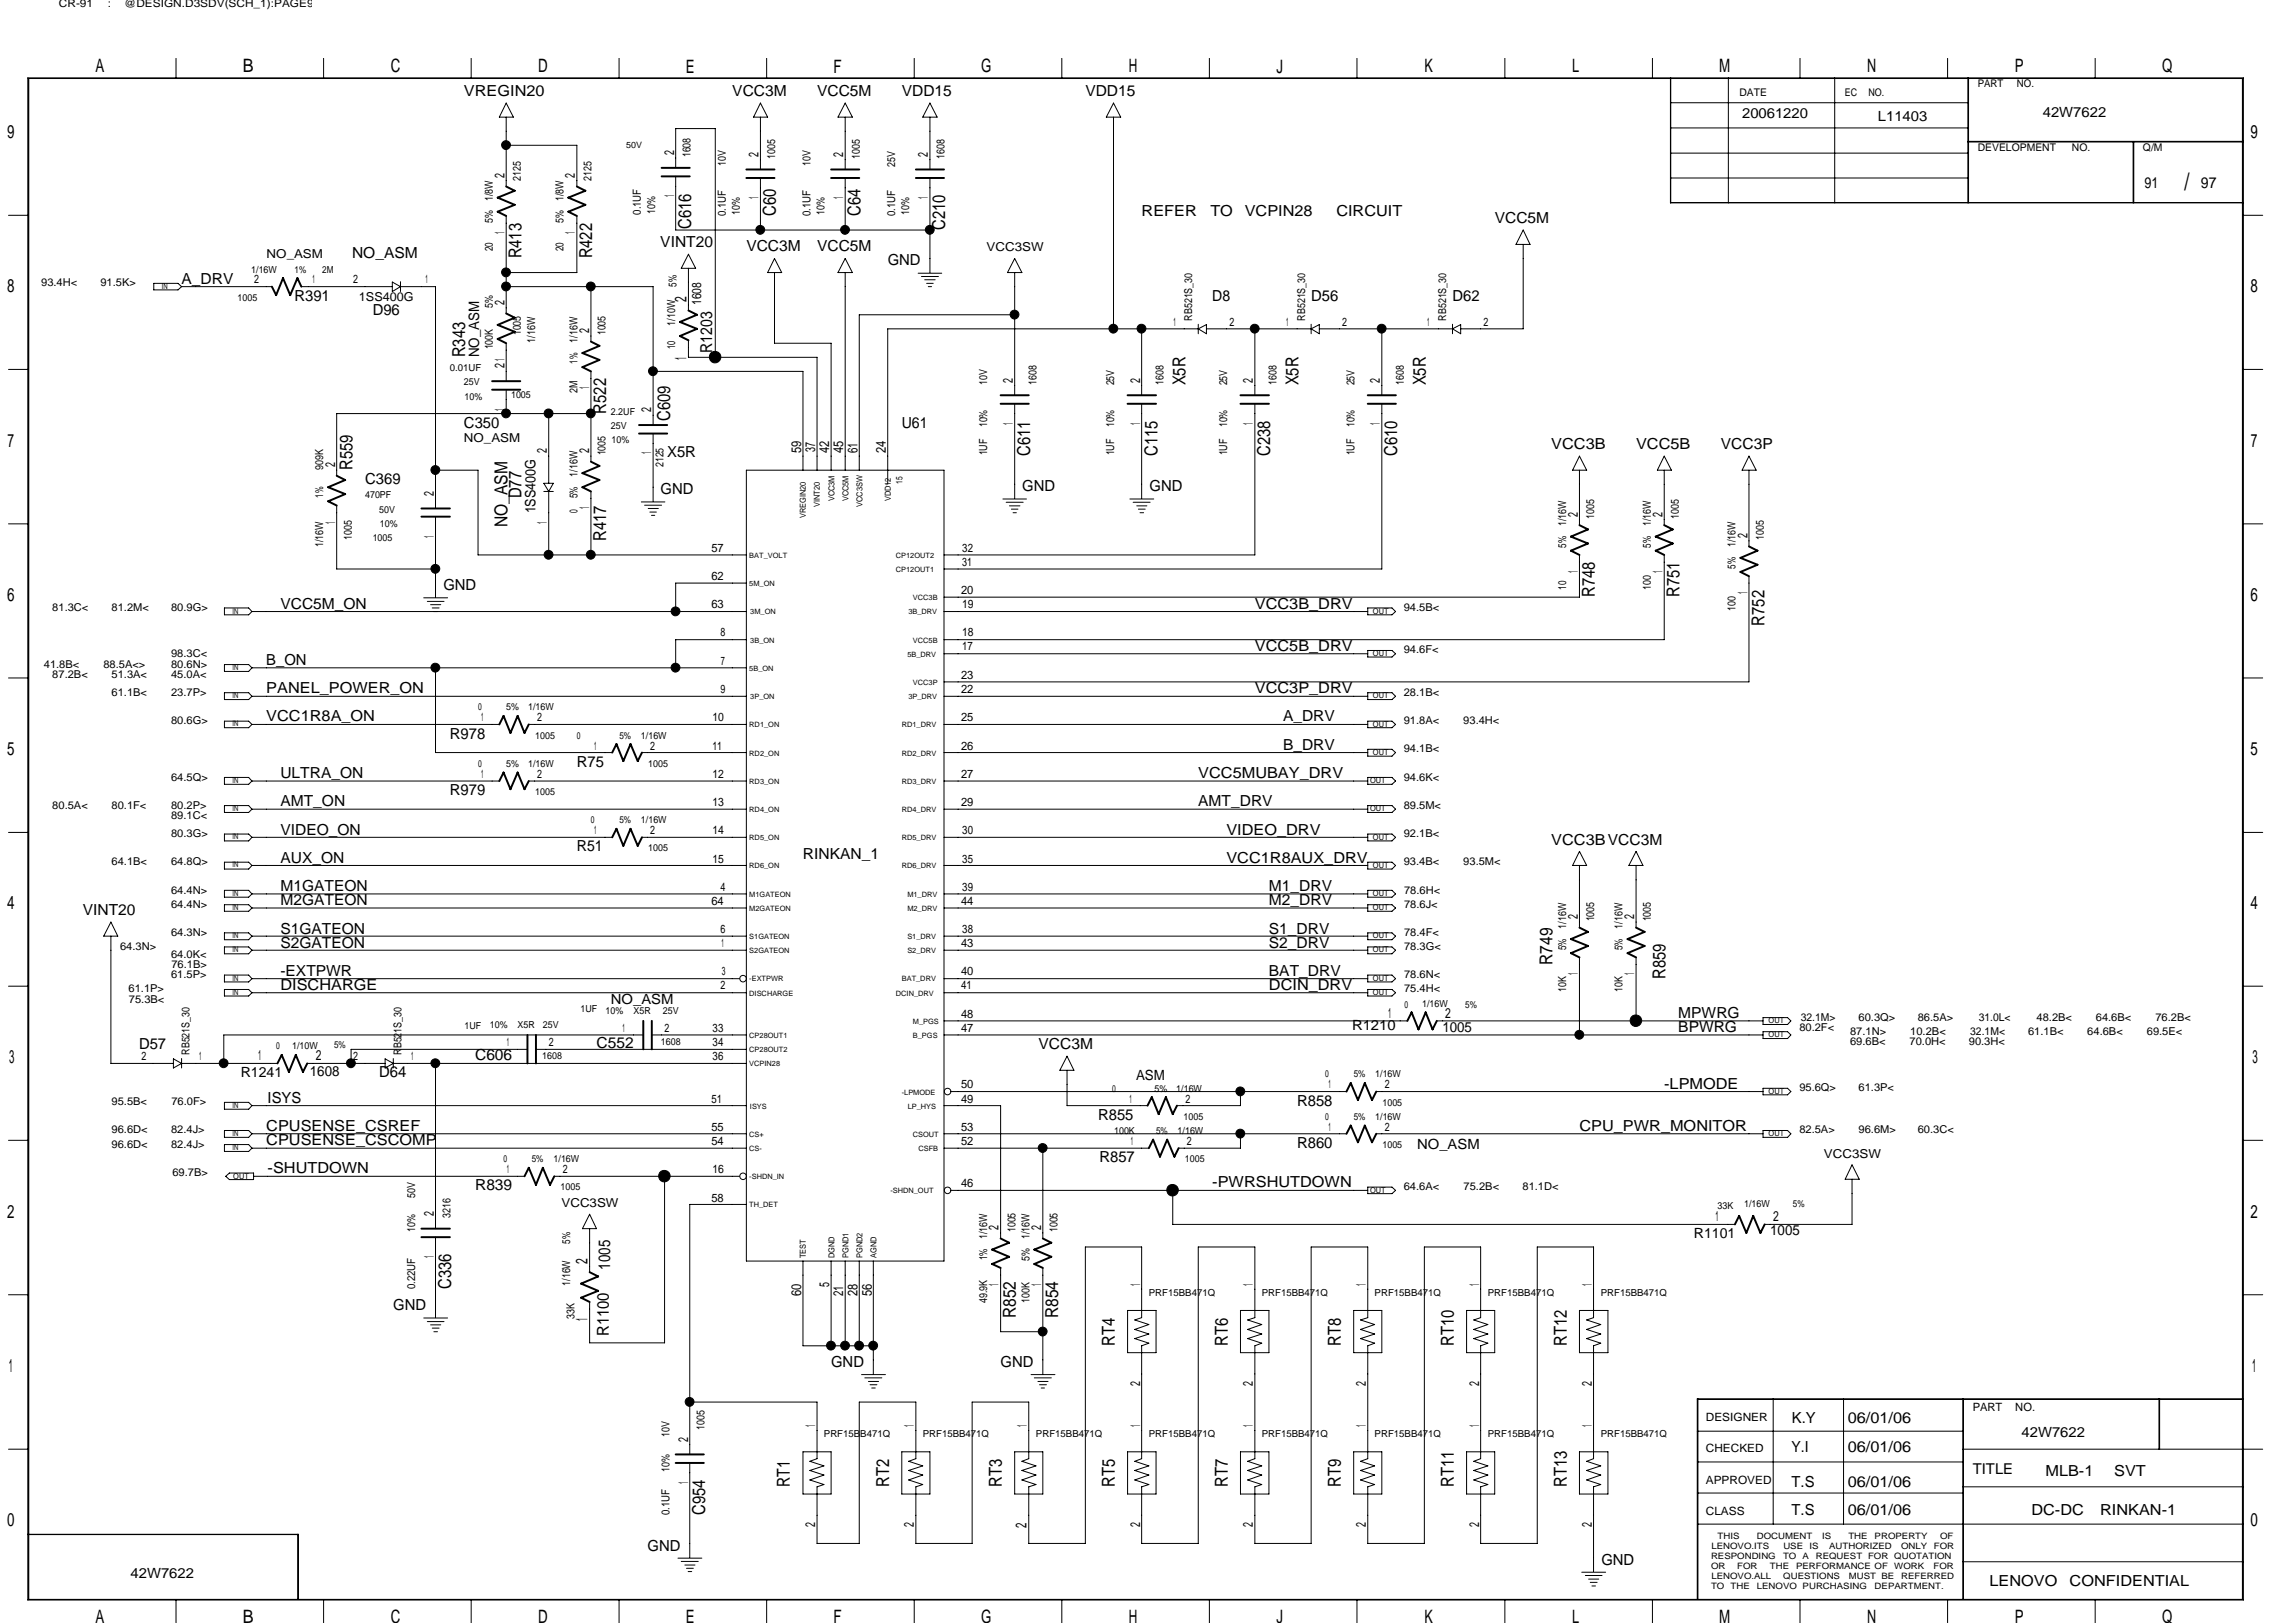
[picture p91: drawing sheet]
<svg xmlns="http://www.w3.org/2000/svg" width="297mm" height="210mm" viewBox="0 0 297 210" stroke-linecap="round" stroke-linejoin="round" font-family="sans-serif">
<defs><g id="words">
<text font-size="3.1" x="282.6" y="24.6">/</text>
<g font-size="2.4">
<text x="12.4" y="9.4">A</text>
<text x="31.4" y="9.4">B</text>
<text x="50.5" y="9.4">C</text>
<text x="69.6" y="9.4">D</text>
<text x="88.7" y="9.4">E</text>
<text x="107.8" y="9.4">F</text>
<text x="127" y="9.4">G</text>
<text x="146" y="9.4">H</text>
<text x="165.1" y="9.4">J</text>
<text x="184.3" y="9.4">K</text>
<text x="203.4" y="9.4">L</text>
<text x="222.4" y="9.4">M</text>
<text x="241.6" y="9.4">N</text>
<text x="260.6" y="9.4">P</text>
<text x="279.7" y="9.4">Q</text>
<text x=".9" y="17.9">9</text>
<text x="291.2" y="17.9">9</text>
<text x=".9" y="37.8">8</text>
<text x="291.2" y="37.8">8</text>
<text x="1" y="57.8">7</text>
<text x="291.2" y="57.8">7</text>
<text x=".9" y="77.8">6</text>
<text x="291.2" y="77.8">6</text>
<text x=".9" y="97.7">5</text>
<text x="291.2" y="97.7">5</text>
<text x=".9" y="117.6">4</text>
<text x="291.2" y="117.6">4</text>
<text x="1.2" y="137.6">3</text>
<text x="291.4" y="137.6">3</text>
<text x=".9" y="157.5">2</text>
<text x="291.2" y="157.5">2</text>
<text x="1.1" y="177.5">1</text>
<text x="291.4" y="177.5">1</text>
<text x=".9" y="197.4">0</text>
<text x="291.2" y="197.4">0</text>
<text x="12.4" y="210">A</text>
<text x="31.4" y="210">B</text>
<text x="50.5" y="210">C</text>
<text x="69.6" y="210">D</text>
<text x="127" y="210">G</text>
<text x="146" y="210">H</text>
<text x="184.3" y="210">K</text>
<text x="203.4" y="210">L</text>
<text x="222.4" y="210">M</text>
<text x="241.6" y="210">N</text>
<text x="260.6" y="210">P</text>
<text x="279.7" y="210">Q</text>
<text x="88.7" y="210">E</text>
<text x="107.8" y="210">F</text>
<text x="165.1" y="210">J</text>
</g>
<g font-size="2.3">
<text x="89.4" y="29.6" transform="rotate(-90 89.4 29.6)">C616</text>
<text x="100.4" y="27.9" transform="rotate(-90 100.4 27.9)">C60</text>
<text x="111.3" y="27.9" transform="rotate(-90 111.3 27.9)">C64</text>
<text x="122.3" y="29.8" transform="rotate(-90 122.3 29.8)">C210</text>
<text x="67.5" y="33.4" transform="rotate(-90 67.5 33.4)">R413</text>
<text x="76.6" y="33.4" transform="rotate(-90 76.6 33.4)">R422</text>
<text x="60.2" y="46.2" transform="rotate(-90 60.2 46.2)">R343</text>
<text x="78.4" y="53.5" transform="rotate(-90 78.4 53.5)">R522</text>
<text x="153.4" y="49.9" transform="rotate(-90 153.4 49.9)">X5R</text>
<text x="168" y="49.9" transform="rotate(-90 168 49.9)">X5R</text>
<text x="184.4" y="49.9" transform="rotate(-90 184.4 49.9)">X5R</text>
<text x="86.7" y="54.4" transform="rotate(-90 86.7 54.4)">C609</text>
<text x="133.3" y="59" transform="rotate(-90 133.3 59)">C611</text>
<text x="149.7" y="59" transform="rotate(-90 149.7 59)">C115</text>
<text x="164.3" y="59" transform="rotate(-90 164.3 59)">C238</text>
<text x="180.8" y="59" transform="rotate(-90 180.8 59)">C610</text>
<text x="45.6" y="60.8" transform="rotate(-90 45.6 60.8)">R559</text>
<text x="67.5" y="64.5" transform="rotate(-90 67.5 64.5)">D77</text>
<text x="65.7" y="68.2" transform="rotate(-90 65.7 68.2)">NO_ASM</text>
<text x="78.4" y="70" transform="rotate(-90 78.4 70)">R417</text>
<text x="206.3" y="77.3" transform="rotate(-90 206.3 77.3)">R748</text>
<text x="217.3" y="77.3" transform="rotate(-90 217.3 77.3)">R751</text>
<text x="228.3" y="80.9" transform="rotate(-90 228.3 80.9)">R752</text>
<text x="200.9" y="124.8" transform="rotate(-90 200.9 124.8)">R749</text>
<text x="215.5" y="126.6" transform="rotate(-90 215.5 126.6)">R859</text>
<text x="58.4" y="166.8" transform="rotate(-90 58.4 166.8)">C336</text>
<text x="131.4" y="170.5" transform="rotate(-90 131.4 170.5)">R852</text>
<text x="136.9" y="170.5" transform="rotate(-90 136.9 170.5)">R854</text>
<text x="144.2" y="174.1" transform="rotate(-90 144.2 174.1)">RT4</text>
<text x="158.8" y="174.1" transform="rotate(-90 158.8 174.1)">RT6</text>
<text x="173.5" y="174.1" transform="rotate(-90 173.5 174.1)">RT8</text>
<text x="188.1" y="174.1" transform="rotate(-90 188.1 174.1)">RT10</text>
<text x="202.7" y="174.1" transform="rotate(-90 202.7 174.1)">RT12</text>
<text x="91.2" y="196" transform="rotate(-90 91.2 196)">C954</text>
<text x="102.2" y="192.4" transform="rotate(-90 102.2 192.4)">RT1</text>
<text x="115" y="192.4" transform="rotate(-90 115 192.4)">RT2</text>
<text x="129.6" y="192.4" transform="rotate(-90 129.6 192.4)">RT3</text>
<text x="144.2" y="192.4" transform="rotate(-90 144.2 192.4)">RT5</text>
<text x="158.8" y="192.4" transform="rotate(-90 158.8 192.4)">RT7</text>
<text x="173.5" y="192.4" transform="rotate(-90 173.5 192.4)">RT9</text>
<text x="188.1" y="192.4" transform="rotate(-90 188.1 192.4)">RT11</text>
<text x="202.7" y="192.4" transform="rotate(-90 202.7 192.4)">RT13</text>
</g>
<g font-size="2.1">
<text x="88.8" y="39.1" transform="rotate(-90 88.8 39.1)">2</text>
<text x="88.8" y="46.5" transform="rotate(-90 88.8 46.5)">1</text>
<text x="92.1" y="45.7" transform="rotate(-90 92.1 45.7)">R1203</text>
<text x="76" y="163.5" transform="rotate(-90 76 163.5)">2</text>
<text x="78.9" y="164.3" transform="rotate(-90 78.9 164.3)">1005</text>
<text x="76" y="170.9" transform="rotate(-90 76 170.9)">1</text>
<text x="78.8" y="172.8" transform="rotate(-90 78.8 172.8)">R1100</text>
</g>
<g font-size="2">
<text x="60" y="12.4">VREGIN20</text>
<text x="94.7" y="12.4">VCC3M</text>
<text x="105.7" y="12.4">VCC5M</text>
<text x="116.7" y="12.4">VDD15</text>
<text x="140.4" y="12.4">VDD15</text>
<text x="147.7" y="27.9">REFER</text>
<text x="156.6" y="27.9">TO</text>
<text x="161" y="27.9">VCPIN28</text>
<text x="172.9" y="27.9">CIRCUIT</text>
<text x="193.4" y="28.9">VCC5M</text>
<text x="277.4" y="24.3">91</text>
<text x="284.7" y="24.3">97</text>
<text x="45.5" y="33.4">NO_ASM</text>
<text x="85.4" y="32">VINT20</text>
<text x="96.6" y="32.5">VCC3M</text>
<text x="105.7" y="32.5">VCC5M</text>
<text x="114.8" y="34.3">GND</text>
<text x="23.5" y="36.7">A_DRV</text>
<text x="38.1" y="38.9">R391</text>
<text x="48.2" y="40.7">D96</text>
<text x="156.8" y="38.9">D8</text>
<text x="169.6" y="38.9">D56</text>
<text x="187.9" y="38.9">D62</text>
<text x="60" y="55.4">C350</text>
<text x="86.3" y="59.2">X5R</text>
<text x="116.7" y="55.4">U61</text>
<text x="200.7" y="58.1">VCC3B</text>
<text x="211.7" y="58.1">VCC5B</text>
<text x="222.6" y="58.1">VCC3P</text>
<text x="47.2" y="62.7">C369</text>
<text x="85.5" y="63.9">GND</text>
<text x="132.2" y="63.6">GND</text>
<text x="148.7" y="63.6">GND</text>
<text x="57.4" y="76.4">GND</text>
<text x="36.3" y="78.7">VCC5M_ON</text>
<text x="162.3" y="78.7">VCC3B_DRV</text>
<text x="34.5" y="89.7">PANEL_POWER_ON</text>
<text x="34.5" y="86.1">B_ON</text>
<text x="162.3" y="89.7">VCC3P_DRV</text>
<text x="162.3" y="84.2">VCC5B_DRV</text>
<text x="34.5" y="93.3">VCC1R8A_ON</text>
<text x="58.2" y="95.5">R978</text>
<text x="166" y="93.3">A_DRV</text>
<text x="36.3" y="100.7">ULTRA_ON</text>
<text x="74.6" y="99.2">R75</text>
<text x="155" y="100.7">VCC5MUBAY_DRV</text>
<text x="166" y="97">B_DRV</text>
<text x="36.3" y="108">VIDEO_ON</text>
<text x="36.3" y="104.3">AMT_ON</text>
<text x="58.2" y="102.9">R979</text>
<text x="155" y="104.3">AMT_DRV</text>
<text x="158.7" y="108">VIDEO_DRV</text>
<text x="36.3" y="111.6">AUX_ON</text>
<text x="74.6" y="110.2">R51</text>
<text x="103.9" y="111.1">RINKAN_1</text>
<text x="158.7" y="111.6">VCC1R8AUX_DRV</text>
<text x="200.7" y="109.3">VCC3BVCC3M</text>
<text x="10.7" y="118.4">VINT20</text>
<text x="36.3" y="115.3">M1GATEON</text>
<text x="36.3" y="117.1">M2GATEON</text>
<text x="164.2" y="117.1">M2_DRV</text>
<text x="164.2" y="115.3">M1_DRV</text>
<text x="36.3" y="122.6">S2GATEON</text>
<text x="36.3" y="120.8">S1GATEON</text>
<text x="164.2" y="122.6">S2_DRV</text>
<text x="164.2" y="120.8">S1_DRV</text>
<text x="36.3" y="126.2">-EXTPWR</text>
<text x="36.3" y="128.1">DISCHARGE</text>
<text x="164.2" y="128.1">DCIN_DRV</text>
<text x="164.2" y="126.2">BAT_DRV</text>
<text x="217.1" y="131.7">MPWRG</text>
<text x="18" y="135.8">D57</text>
<text x="61.5" y="137.2">C606</text>
<text x="77.2" y="135.6">C552</text>
<text x="134.4" y="135.8">VCC3M</text>
<text x="217.1" y="133.6">BPWRG</text>
<text x="34.6" y="142.7">ISYS</text>
<text x="49.1" y="139.4">D64</text>
<text x="167.8" y="143">R858</text>
<text x="215.3" y="140.8">-LPMODE</text>
<text x="34.5" y="148.2">CPUSENSE_CSCOMP</text>
<text x="34.5" y="146.3">CPUSENSE_CSREF</text>
<text x="142.1" y="144.9">R855</text>
<text x="167.8" y="148.5">R860</text>
<text x="204.3" y="146.3">CPU_PWR_MONITOR</text>
<text x="34.6" y="151.8">-SHUTDOWN</text>
<text x="61.5" y="154">R839</text>
<text x="142.2" y="150.4">R857</text>
<text x="156.8" y="153.6">-PWRSHUTDOWN</text>
<text x="50.9" y="169.5">GND</text>
<text x="107.5" y="176.9">GND</text>
<text x="129.5" y="176.9">GND</text>
<text x="231.8" y="184.1">K.Y</text>
<text x="239.1" y="184.1">06/01/06</text>
<text x="231.8" y="187.8">Y.I</text>
<text x="239.1" y="187.8">06/01/06</text>
<text x="264.6" y="190.9">MLB-1</text>
<text x="273.5" y="190.9">SVT</text>
<text x="132.8" y="197.7" transform="rotate(-90 132.8 197.7)">2</text>
<text x="231.8" y="196">T.S</text>
<text x="231.8" y="192.4">T.S</text>
<text x="239.1" y="196">06/01/06</text>
<text x="239.1" y="192.4">06/01/06</text>
<text x="262.8" y="196">DC-DC</text>
<text x="271.7" y="196">RINKAN-1</text>
<text x="83.8" y="200.6">GND</text>
<text x="207.2" y="202.4">GND</text>
<text x="257.4" y="205.2">LENOVO</text>
<text x="267.8" y="205.2">CONFIDENTIAL</text>
</g>
<g font-size="1.9">
<text x="62" y="46.2" transform="rotate(-90 62 46.2)">NO_ASM</text>
<text x="69.3" y="66.4" transform="rotate(-90 69.3 66.4)">1SS400G</text>
<text x="255.2" y="190.7">TITLE</text>
</g>
<g font-size="1.8">
<text x="225.4" y="15.3">20061220</text>
<text x="242.9" y="15.7">L11403</text>
<text x="264.3" y="15.1">42W7622</text>
<text x="65.3" y="23" transform="rotate(-90 65.3 23)">2</text>
<text x="74.4" y="23" transform="rotate(-90 74.4 23)">2</text>
<text x="87.2" y="20.1" transform="rotate(-90 87.2 20.1)">2</text>
<text x="98.1" y="20.3" transform="rotate(-90 98.1 20.3)">2</text>
<text x="109.1" y="20.3" transform="rotate(-90 109.1 20.3)">2</text>
<text x="120.1" y="20.3" transform="rotate(-90 120.1 20.3)">2</text>
<text x="87.2" y="25.5" transform="rotate(-90 87.2 25.5)">1</text>
<text x="98.1" y="25.7" transform="rotate(-90 98.1 25.7)">1</text>
<text x="109.1" y="25.7" transform="rotate(-90 109.1 25.7)">1</text>
<text x="120.1" y="25.7" transform="rotate(-90 120.1 25.7)">1</text>
<text x="65.3" y="30.3" transform="rotate(-90 65.3 30.3)">1</text>
<text x="74.4" y="30.3" transform="rotate(-90 74.4 30.3)">1</text>
<text x="65.3" y="39.5" transform="rotate(-90 65.3 39.5)">2</text>
<text x="65.3" y="47.7" transform="rotate(-90 65.3 47.7)">2</text>
<text x="65.3" y="46.7" transform="rotate(-90 65.3 46.7)">1</text>
<text x="76.2" y="43.1" transform="rotate(-90 76.2 43.1)">2</text>
<text x="65.3" y="53.1" transform="rotate(-90 65.3 53.1)">1</text>
<text x="76.2" y="50.4" transform="rotate(-90 76.2 50.4)">1</text>
<text x="84.2" y="53.3" transform="rotate(-90 84.2 53.3)">2</text>
<text x="131" y="49.5" transform="rotate(-90 131 49.5)">2</text>
<text x="147.5" y="49.5" transform="rotate(-90 147.5 49.5)">2</text>
<text x="162.1" y="49.5" transform="rotate(-90 162.1 49.5)">2</text>
<text x="178.5" y="49.5" transform="rotate(-90 178.5 49.5)">2</text>
<text x="70.7" y="58.6" transform="rotate(-90 70.7 58.6)">2</text>
<text x="76.2" y="58.6" transform="rotate(-90 76.2 58.6)">2</text>
<text x="84.2" y="58.8" transform="rotate(-90 84.2 58.8)">1</text>
<text x="103.6" y="58.6" transform="rotate(-90 103.6 58.6)">59</text>
<text x="105.4" y="58.5" transform="rotate(-90 105.4 58.5)">37</text>
<text x="107.3" y="58.6" transform="rotate(-90 107.3 58.6)">42</text>
<text x="109.1" y="58.6" transform="rotate(-90 109.1 58.6)">45</text>
<text x="111" y="58.6" transform="rotate(-90 111 58.6)">61</text>
<text x="114.6" y="58.6" transform="rotate(-90 114.6 58.6)">24</text>
<text x="131" y="54.9" transform="rotate(-90 131 54.9)">1</text>
<text x="147.5" y="54.9" transform="rotate(-90 147.5 54.9)">1</text>
<text x="162.1" y="54.9" transform="rotate(-90 162.1 54.9)">1</text>
<text x="178.5" y="54.9" transform="rotate(-90 178.5 54.9)">1</text>
<text x="43.3" y="60.5" transform="rotate(-90 43.3 60.5)">2</text>
<text x="56.1" y="64.1" transform="rotate(-90 56.1 64.1)">2</text>
<text x="76.2" y="65.9" transform="rotate(-90 76.2 65.9)">1</text>
<text x="43.3" y="67.7" transform="rotate(-90 43.3 67.7)">1</text>
<text x="56.1" y="69.6" transform="rotate(-90 56.1 69.6)">1</text>
<text x="70.7" y="67.7" transform="rotate(-90 70.7 67.7)">1</text>
<text x="204.1" y="66.8" transform="rotate(-90 204.1 66.8)">2</text>
<text x="215.1" y="66.8" transform="rotate(-90 215.1 66.8)">2</text>
<text x="226.1" y="69.6" transform="rotate(-90 226.1 69.6)">2</text>
<text x="204.1" y="74.1" transform="rotate(-90 204.1 74.1)">1</text>
<text x="215.1" y="74.1" transform="rotate(-90 215.1 74.1)">1</text>
<text x="226.1" y="76.9" transform="rotate(-90 226.1 76.9)">1</text>
<text x="204.1" y="118.9" transform="rotate(-90 204.1 118.9)">2</text>
<text x="211.4" y="118.9" transform="rotate(-90 211.4 118.9)">2</text>
<text x="79" y="129.8">NO_ASM</text>
<text x="179.6" y="131.7">1</text>
<text x="187" y="131.7">2</text>
<text x="204.1" y="126.2" transform="rotate(-90 204.1 126.2)">1</text>
<text x="211.4" y="126.2" transform="rotate(-90 211.4 126.2)">1</text>
<text x="33.4" y="137.2">1</text>
<text x="40.8" y="137.2">2</text>
<text x="174.9" y="133.3">R1210</text>
<text x="186.6" y="133.5">1005</text>
<text x="31.2" y="139.4">R1241</text>
<text x="40.1" y="139.2">1608</text>
<text x="147" y="139.7">ASM</text>
<text x="183.3" y="148.7">NO_ASM</text>
<text x="56.1" y="157.3" transform="rotate(-90 56.1 157.3)">2</text>
<text x="129.2" y="159.1" transform="rotate(-90 129.2 159.1)">2</text>
<text x="134.7" y="159.1" transform="rotate(-90 134.7 159.1)">2</text>
<text x="219.2" y="160.2">R1101</text>
<text x="222" y="158">1</text>
<text x="229" y="159.8">1005</text>
<text x="229.4" y="158">2</text>
<text x="56.1" y="162.7" transform="rotate(-90 56.1 162.7)">1</text>
<text x="103.6" y="167.7" transform="rotate(-90 103.6 167.7)">60</text>
<text x="107.3" y="166.5" transform="rotate(-90 107.3 166.5)">5</text>
<text x="109.1" y="167.7" transform="rotate(-90 109.1 167.7)">21</text>
<text x="111" y="167.7" transform="rotate(-90 111 167.7)">28</text>
<text x="112.8" y="167.7" transform="rotate(-90 112.8 167.7)">56</text>
<text x="129.2" y="166.4" transform="rotate(-90 129.2 166.4)">1</text>
<text x="134.7" y="166.4" transform="rotate(-90 134.7 166.4)">1</text>
<text x="147.5" y="166.3" transform="rotate(-90 147.5 166.3)">1</text>
<text x="162.1" y="166.3" transform="rotate(-90 162.1 166.3)">1</text>
<text x="176.7" y="166.3" transform="rotate(-90 176.7 166.3)">1</text>
<text x="191.3" y="166.3" transform="rotate(-90 191.3 166.3)">1</text>
<text x="205.9" y="166.3" transform="rotate(-90 205.9 166.3)">1</text>
<text x="147.5" y="179.3" transform="rotate(-90 147.5 179.3)">2</text>
<text x="162.1" y="179.3" transform="rotate(-90 162.1 179.3)">2</text>
<text x="176.7" y="179.3" transform="rotate(-90 176.7 179.3)">2</text>
<text x="191.3" y="179.3" transform="rotate(-90 191.3 179.3)">2</text>
<text x="205.9" y="179.3" transform="rotate(-90 205.9 179.3)">2</text>
<text x="105.4" y="184.6" transform="rotate(-90 105.4 184.6)">1</text>
<text x="118.2" y="184.6" transform="rotate(-90 118.2 184.6)">1</text>
<text x="132.8" y="184.6" transform="rotate(-90 132.8 184.6)">1</text>
<text x="147.5" y="184.6" transform="rotate(-90 147.5 184.6)">1</text>
<text x="162.1" y="184.6" transform="rotate(-90 162.1 184.6)">1</text>
<text x="176.7" y="184.6" transform="rotate(-90 176.7 184.6)">1</text>
<text x="191.3" y="184.6" transform="rotate(-90 191.3 184.6)">1</text>
<text x="205.9" y="184.6" transform="rotate(-90 205.9 184.6)">1</text>
<text x="261.5" y="185.9">42W7622</text>
<text x="89" y="192" transform="rotate(-90 89 192)">1</text>
<text x="89" y="186.5" transform="rotate(-90 89 186.5)">2</text>
<text x="105.4" y="197.6" transform="rotate(-90 105.4 197.6)">2</text>
<text x="118.2" y="197.6" transform="rotate(-90 118.2 197.6)">2</text>
<text x="147.5" y="197.6" transform="rotate(-90 147.5 197.6)">2</text>
<text x="162.1" y="197.6" transform="rotate(-90 162.1 197.6)">2</text>
<text x="176.7" y="197.6" transform="rotate(-90 176.7 197.6)">2</text>
<text x="191.3" y="197.6" transform="rotate(-90 191.3 197.6)">2</text>
<text x="205.9" y="197.6" transform="rotate(-90 205.9 197.6)">2</text>
<text x="16.9" y="204.2">42W7622</text>
</g>
<text font-size="1.7" x="90.7" y="39.5" transform="rotate(-90 90.7 39.5)">1608</text>
<g font-size="1.6">
<text x="34.5" y="33.4">NO_ASM</text>
<text x="127.6" y="32.5">VCC3SW</text>
<text x="46.4" y="38.9">1SS400G</text>
<text x="60" y="57.2">NO_ASM</text>
<text x="236" y="149.8">VCC3SW</text>
<text x="72.6" y="156.2">VCC3SW</text>
</g>
<g font-size="1.5">
<text x="32.9" y="36.7">2</text>
<text x="40.4" y="36.7">1</text>
<text x="45.7" y="36.7">2</text>
<text x="55" y="36.7">1</text>
<text x="151.8" y="42.2">1</text>
<text x="159" y="42.2">2</text>
<text x="166.4" y="42.2">1</text>
<text x="173.6" y="42.2">2</text>
<text x="184.7" y="42.2">1</text>
<text x="191.9" y="42.2">2</text>
<text x="92" y="71.4">57</text>
<text x="124.5" y="71.4">32</text>
<text x="92" y="75.1">62</text>
<text x="124.3" y="76.9">20</text>
<text x="124.5" y="73.2">31</text>
<text x="92" y="78.7">63</text>
<text x="93.2" y="82.3">8</text>
<text x="124.5" y="78.7">19</text>
<text x="124.5" y="82.3">18</text>
<text x="93.2" y="89.7">9</text>
<text x="93.3" y="86">7</text>
<text x="124.3" y="87.8">23</text>
<text x="124.3" y="89.7">22</text>
<text x="124.5" y="84.2">17</text>
<text x="62.3" y="93.3">1</text>
<text x="69.5" y="93.3">2</text>
<text x="92.2" y="93.3">10</text>
<text x="124.3" y="93.3">25</text>
<text x="62.3" y="100.6">1</text>
<text x="69.5" y="100.6">2</text>
<text x="76.9" y="97">1</text>
<text x="84.1" y="97">2</text>
<text x="92.2" y="100.6">12</text>
<text x="92.2" y="97">11</text>
<text x="124.3" y="100.6">27</text>
<text x="124.3" y="97">26</text>
<text x="76.9" y="107.9">1</text>
<text x="84.1" y="107.9">2</text>
<text x="92.2" y="108">14</text>
<text x="92.2" y="104.3">13</text>
<text x="124.3" y="104.3">29</text>
<text x="124.5" y="107.9">30</text>
<text x="92.2" y="111.6">15</text>
<text x="124.5" y="111.6">35</text>
<text x="92" y="117.1">64</text>
<text x="93.2" y="115.2">4</text>
<text x="124.3" y="117.1">44</text>
<text x="124.5" y="115.2">39</text>
<text x="93.2" y="120.7">6</text>
<text x="93.3" y="122.6">1</text>
<text x="124.3" y="122.6">43</text>
<text x="124.5" y="120.7">38</text>
<text x="93.2" y="128">2</text>
<text x="93.4" y="126.2">3</text>
<text x="124.3" y="131.7">48</text>
<text x="124.3" y="128">41</text>
<text x="124.3" y="126.2">40</text>
<text x="18.3" y="137.2">2</text>
<text x="25.8" y="137.2">1</text>
<text x="45.7" y="137.2">2</text>
<text x="53.2" y="137.2">1</text>
<text x="65.6" y="135.3">1</text>
<text x="71" y="135.3">2</text>
<text x="80.5" y="133.5">1</text>
<text x="86" y="133.5">2</text>
<text x="92.2" y="137.2">36</text>
<text x="92.2" y="135.3">34</text>
<text x="92.2" y="133.5">33</text>
<text x="124.3" y="133.5">47</text>
<text x="92" y="142.7">51</text>
<text x="124.3" y="140.8">50</text>
<text x="124.3" y="142.7">49</text>
<text x="146.1" y="142.7">1</text>
<text x="153.4" y="142.7">2</text>
<text x="171.9" y="140.8">1</text>
<text x="179.2" y="140.8">2</text>
<text x="92" y="146.3">55</text>
<text x="92" y="148.1">54</text>
<text x="124.3" y="146.3">53</text>
<text x="124.3" y="148.1">52</text>
<text x="146.3" y="148.1">1</text>
<text x="153.5" y="148.1">2</text>
<text x="171.9" y="146.3">1</text>
<text x="179.2" y="146.3">2</text>
<text x="65.6" y="151.8">1</text>
<text x="72.8" y="151.8">2</text>
<text x="92" y="155.4">58</text>
<text x="92.2" y="151.8">16</text>
<text x="124.3" y="153.6">46</text>
<text x="220.7" y="183.9">DESIGNER</text>
<text x="255.2" y="182.6">PART</text>
<text x="260.7" y="182.6">NO.</text>
<text x="220.7" y="191.9">APPROVED</text>
<text x="220.7" y="187.9">CHECKED</text>
<text x="220.7" y="196">CLASS</text>
</g>
<g font-size="1.4">
<text x="7.6" y=".9">CR-91</text>
<text x="14" y=".9">:</text>
<text x="16.1" y=".9">@DESIGN.D3SDV(SCH_1):PAGE9</text>
<text x="255.9" y="11.3">PART</text>
<text x="260.9" y="11.3">NO.</text>
<text x="225" y="12.4">DATE</text>
<text x="238.7" y="12.4">EC</text>
<text x="241.7" y="12.4">NO.</text>
<text x="67.4" y="23.4" transform="rotate(-90 67.4 23.4)">2125</text>
<text x="76.5" y="23.4" transform="rotate(-90 76.5 23.4)">2125</text>
<text x="89.3" y="20.4" transform="rotate(-90 89.3 20.4)">1608</text>
<text x="93.9" y="21.5" transform="rotate(-90 93.9 21.5)">10V</text>
<text x="100.3" y="20.6" transform="rotate(-90 100.3 20.6)">1005</text>
<text x="104.9" y="21.5" transform="rotate(-90 104.9 21.5)">10V</text>
<text x="111.2" y="20.6" transform="rotate(-90 111.2 20.6)">1005</text>
<text x="115.8" y="21.5" transform="rotate(-90 115.8 21.5)">25V</text>
<text x="122.2" y="20.6" transform="rotate(-90 122.2 20.6)">1608</text>
<text x="255.9" y="19.6">DEVELOPMENT</text>
<text x="268.1" y="19.6">NO.</text>
<text x="277.2" y="19.6">Q/M</text>
<text x="63.8" y="26" transform="rotate(-90 63.8 26)">1/8W</text>
<text x="63.8" y="28.9" transform="rotate(-90 63.8 28.9)">5%</text>
<text x="72.9" y="28.9" transform="rotate(-90 72.9 28.9)">5%</text>
<text x="72.9" y="26" transform="rotate(-90 72.9 26)">1/8W</text>
<text x="82.9" y="27.8" transform="rotate(-90 82.9 27.8)">0.1UF</text>
<text x="84.7" y="27.7" transform="rotate(-90 84.7 27.7)">10%</text>
<text x="93.9" y="27.9" transform="rotate(-90 93.9 27.9)">0.1UF</text>
<text x="95.7" y="27.9" transform="rotate(-90 95.7 27.9)">10%</text>
<text x="104.9" y="27.9" transform="rotate(-90 104.9 27.9)">0.1UF</text>
<text x="106.7" y="27.9" transform="rotate(-90 106.7 27.9)">10%</text>
<text x="115.8" y="27.9" transform="rotate(-90 115.8 27.9)">0.1UF</text>
<text x="117.6" y="27.9" transform="rotate(-90 117.6 27.9)">10%</text>
<text x="63.8" y="32.5" transform="rotate(-90 63.8 32.5)">20</text>
<text x="72.9" y="32.5" transform="rotate(-90 72.9 32.5)">20</text>
<text x="5.3" y="37">93.4H&lt;</text>
<text x="13" y="37">91.5K&gt;</text>
<text x="63.8" y="39.8" transform="rotate(-90 63.8 39.8)">5%</text>
<text x="87.5" y="37.1" transform="rotate(-90 87.5 37.1)">5%</text>
<text x="154.2" y="41.5" transform="rotate(-90 154.2 41.5)">RB521S_30</text>
<text x="168.9" y="41.5" transform="rotate(-90 168.9 41.5)">RB521S_30</text>
<text x="187.1" y="41.5" transform="rotate(-90 187.1 41.5)">RB521S_30</text>
<text x="63.8" y="45.2" transform="rotate(-90 63.8 45.2)">100K</text>
<text x="67.4" y="43.4" transform="rotate(-90 67.4 43.4)">1005</text>
<text x="69.3" y="44.3" transform="rotate(-90 69.3 44.3)">1/16W</text>
<text x="74.7" y="47" transform="rotate(-90 74.7 47)">1%</text>
<text x="74.7" y="44.3" transform="rotate(-90 74.7 44.3)">1/16W</text>
<text x="78.4" y="43.4" transform="rotate(-90 78.4 43.4)">1005</text>
<text x="87.3" y="45.2" transform="rotate(-90 87.3 45.2)">10</text>
<text x="87.3" y="42.1" transform="rotate(-90 87.3 42.1)">1/10W</text>
<text x="74.7" y="50.8" transform="rotate(-90 74.7 50.8)">2M</text>
<text x="127.7" y="49.8" transform="rotate(-90 127.7 49.8)">10V</text>
<text x="134.1" y="49.8" transform="rotate(-90 134.1 49.8)">1608</text>
<text x="144.1" y="49.9" transform="rotate(-90 144.1 49.9)">25V</text>
<text x="150.5" y="49.8" transform="rotate(-90 150.5 49.8)">1608</text>
<text x="158.7" y="49.9" transform="rotate(-90 158.7 49.9)">25V</text>
<text x="165.1" y="49.8" transform="rotate(-90 165.1 49.8)">1608</text>
<text x="175.2" y="49.9" transform="rotate(-90 175.2 49.9)">25V</text>
<text x="181.6" y="49.8" transform="rotate(-90 181.6 49.8)">1608</text>
<text x="78.4" y="58.9" transform="rotate(-90 78.4 58.9)">1005</text>
<text x="127.7" y="58.9" transform="rotate(-90 127.7 58.9)">1UF</text>
<text x="127.7" y="55.3" transform="rotate(-90 127.7 55.3)">10%</text>
<text x="144.1" y="58.9" transform="rotate(-90 144.1 58.9)">1UF</text>
<text x="144.1" y="55.3" transform="rotate(-90 144.1 55.3)">10%</text>
<text x="158.7" y="55.3" transform="rotate(-90 158.7 55.3)">10%</text>
<text x="158.7" y="58.9" transform="rotate(-90 158.7 58.9)">1UF</text>
<text x="175.2" y="58.9" transform="rotate(-90 175.2 58.9)">1UF</text>
<text x="175.2" y="55.3" transform="rotate(-90 175.2 55.3)">10%</text>
<text x="41.8" y="64.4" transform="rotate(-90 41.8 64.4)">1%</text>
<text x="41.8" y="60.8" transform="rotate(-90 41.8 60.8)">909K</text>
<text x="74.7" y="64.5" transform="rotate(-90 74.7 64.5)">5%</text>
<text x="74.7" y="61.7" transform="rotate(-90 74.7 61.7)">1/16W</text>
<text x="85.8" y="60.5" transform="rotate(-90 85.8 60.5)">2125</text>
<text x="41.8" y="70.8" transform="rotate(-90 41.8 70.8)">1/16W</text>
<text x="45.5" y="69.9" transform="rotate(-90 45.5 69.9)">1005</text>
<text x="74.7" y="66.3" transform="rotate(-90 74.7 66.3)">0</text>
<text x="202.6" y="70.9" transform="rotate(-90 202.6 70.9)">5%</text>
<text x="202.6" y="68.1" transform="rotate(-90 202.6 68.1)">1/16W</text>
<text x="206.2" y="67.1" transform="rotate(-90 206.2 67.1)">1005</text>
<text x="213.6" y="70.9" transform="rotate(-90 213.6 70.9)">5%</text>
<text x="213.6" y="68.1" transform="rotate(-90 213.6 68.1)">1/16W</text>
<text x="217.2" y="67.1" transform="rotate(-90 217.2 67.1)">1005</text>
<text x="224.5" y="70.8" transform="rotate(-90 224.5 70.8)">1/16W</text>
<text x="228.2" y="69.9" transform="rotate(-90 228.2 69.9)">1005</text>
<text x="202.6" y="76.3" transform="rotate(-90 202.6 76.3)">10</text>
<text x="213.6" y="76.3" transform="rotate(-90 213.6 76.3)">100</text>
<text x="224.5" y="73.6" transform="rotate(-90 224.5 73.6)">5%</text>
<text x="6.8" y="79.1">81.3C&lt;</text>
<text x="14.4" y="79.1">81.2M&lt;</text>
<text x="22.1" y="79.1">80.9G&gt;</text>
<text x="181.6" y="79.1">94.5B&lt;</text>
<text x="224.5" y="79" transform="rotate(-90 224.5 79)">100</text>
<text x="5.7" y="86.4">41.8B&lt;</text>
<text x="6.8" y="87.7">87.2B&lt;</text>
<text x="13.4" y="86.4">88.5A&lt;&gt;</text>
<text x="14.4" y="87.7">51.3A&lt;</text>
<text x="22.1" y="86.4">80.6N&gt;</text>
<text x="22.1" y="87.7">45.0A&lt;</text>
<text x="22.1" y="85">98.3C&lt;</text>
<text x="181.6" y="84.5">94.6F&lt;</text>
<text x="14.4" y="90">61.1B&lt;</text>
<text x="22.1" y="93.7">80.6G&gt;</text>
<text x="22.1" y="90">23.7P&gt;</text>
<text x="181.6" y="90">28.1B&lt;</text>
<text x="181.6" y="93.7">91.8A&lt;</text>
<text x="189.3" y="93.7">93.4H&lt;</text>
<text x="22.1" y="101">64.5Q&gt;</text>
<text x="181.6" y="101">94.6K&lt;</text>
<text x="181.6" y="97.3">94.1B&lt;</text>
<text x="6.8" y="104.6">80.5A&lt;</text>
<text x="14.4" y="104.6">80.1F&lt;</text>
<text x="22.1" y="104.6">80.2P&gt;</text>
<text x="22.1" y="106">89.1C&lt;</text>
<text x="181.6" y="104.6">89.5M&lt;</text>
<text x="14.4" y="111.9">64.1B&lt;</text>
<text x="22.1" y="108.3">80.3G&gt;</text>
<text x="22.1" y="111.9">64.8Q&gt;</text>
<text x="181.6" y="108.3">92.1B&lt;</text>
<text x="181.6" y="111.9">93.4B&lt;</text>
<text x="189.3" y="111.9">93.5M&lt;</text>
<text x="22.1" y="115.6">64.4N&gt;</text>
<text x="22.1" y="117.4">64.4N&gt;</text>
<text x="181.6" y="117.4">78.6J&lt;</text>
<text x="181.6" y="115.6">78.6H&lt;</text>
<text x="206.2" y="119.2" transform="rotate(-90 206.2 119.2)">1005</text>
<text x="213.6" y="119.2" transform="rotate(-90 213.6 119.2)">1005</text>
<text x="15.5" y="122.9">64.3N&gt;</text>
<text x="22.1" y="121.1">64.3N&gt;</text>
<text x="22.1" y="124">64.0K&lt;</text>
<text x="22.2" y="125.3">76.1B&gt;</text>
<text x="181.6" y="122.9">78.3G&lt;</text>
<text x="181.6" y="121.1">78.4F&lt;</text>
<text x="202.6" y="122.9" transform="rotate(-90 202.6 122.9)">5%</text>
<text x="202.6" y="120.1" transform="rotate(-90 202.6 120.1)">1/16W</text>
<text x="209.9" y="120.1" transform="rotate(-90 209.9 120.1)">1/16W</text>
<text x="209.9" y="122.9" transform="rotate(-90 209.9 122.9)">5%</text>
<text x="16.6" y="128.4">61.1P&gt;</text>
<text x="16.7" y="129.7">75.3B&lt;</text>
<text x="22.1" y="126.6">61.5P&gt;</text>
<text x="181.6" y="128.4">75.4H&lt;</text>
<text x="181.6" y="126.6">78.6N&lt;</text>
<text x="202.6" y="128.4" transform="rotate(-90 202.6 128.4)">10K</text>
<text x="209.9" y="128.4" transform="rotate(-90 209.9 128.4)">10K</text>
<text x="24.5" y="136.5" transform="rotate(-90 24.5 136.5)">RB521S_30</text>
<text x="51.9" y="136.5" transform="rotate(-90 51.9 136.5)">RB521S_30</text>
<text x="232.8" y="133.4">80.2F&lt;</text>
<text x="233" y="132">32.1M&gt;</text>
<text x="239.3" y="135.2">69.6B&lt;</text>
<text x="239.3" y="133.9">87.1N&gt;</text>
<text x="240.4" y="132">60.3Q&gt;</text>
<text x="247.1" y="135.2">70.0H&lt;</text>
<text x="247.1" y="133.9">10.2B&lt;</text>
<text x="248.1" y="132">86.5A&gt;</text>
<text x="254.7" y="135.2">90.3H&lt;</text>
<text x="254.9" y="133.9">32.1M&lt;</text>
<text x="256" y="132">31.0L&lt;</text>
<text x="262.4" y="133.9">61.1B&lt;</text>
<text x="263.5" y="132">48.2B&lt;</text>
<text x="270" y="133.9">64.6B&lt;</text>
<text x="271.1" y="132">64.6B&lt;</text>
<text x="277.7" y="133.9">69.5E&lt;</text>
<text x="278.8" y="132">76.2B&lt;</text>
<text x="14.4" y="143">95.5B&lt;</text>
<text x="22.2" y="143">76.0F&gt;</text>
<text x="232.8" y="141.2">95.6Q&gt;</text>
<text x="240.4" y="141.2">61.3P&lt;</text>
<text x="14.4" y="148.5">96.6D&lt;</text>
<text x="14.4" y="146.6">96.6D&lt;</text>
<text x="22.1" y="148.5">82.4J&gt;</text>
<text x="22.1" y="146.6">82.4J&gt;</text>
<text x="232.8" y="146.6">82.5A&gt;</text>
<text x="240.4" y="146.6">96.6M&gt;</text>
<text x="248.1" y="146.6">60.3C&lt;</text>
<text x="22.3" y="152.1">69.7B&gt;</text>
<text x="53.7" y="154.9" transform="rotate(-90 53.7 154.9)">50V</text>
<text x="181.6" y="154">64.6A&lt;</text>
<text x="189.4" y="154">75.2B&lt;</text>
<text x="197" y="154">81.1D&lt;</text>
<text x="53.7" y="159.4" transform="rotate(-90 53.7 159.4)">10%</text>
<text x="58.3" y="157.5" transform="rotate(-90 58.3 157.5)">3216</text>
<text x="73.8" y="161" transform="rotate(-90 73.8 161)">5%</text>
<text x="127.7" y="160.3" transform="rotate(-90 127.7 160.3)">1/16W</text>
<text x="131.4" y="159.4" transform="rotate(-90 131.4 159.4)">1005</text>
<text x="133.2" y="160.3" transform="rotate(-90 133.2 160.3)">1/16W</text>
<text x="136.8" y="159.4" transform="rotate(-90 136.8 159.4)">1005</text>
<text x="53.7" y="166.8" transform="rotate(-90 53.7 166.8)">0.22UF</text>
<text x="73.8" y="166.4" transform="rotate(-90 73.8 166.4)">1/16W</text>
<text x="127.7" y="163.1" transform="rotate(-90 127.7 163.1)">1%</text>
<text x="133.2" y="163.2" transform="rotate(-90 133.2 163.2)">5%</text>
<text x="74.3" y="170.7" transform="rotate(-90 74.3 170.7)">33K</text>
<text x="127.7" y="168.6" transform="rotate(-90 127.7 168.6)">49.9K</text>
<text x="133.2" y="168.5" transform="rotate(-90 133.2 168.5)">100K</text>
<text x="86.6" y="185.9" transform="rotate(-90 86.6 185.9)">10V</text>
<text x="91.1" y="185" transform="rotate(-90 91.1 185)">1005</text>
<text x="86.6" y="190.5" transform="rotate(-90 86.6 190.5)">10%</text>
<text x="86.6" y="196" transform="rotate(-90 86.6 196)">0.1UF</text>
</g>
<g font-size="1.3">
<text x="32.5" y="35.3">1/16W</text>
<text x="38.1" y="35.3">1%</text>
<text x="41.7" y="35.3">2M</text>
<text x="30.7" y="38.9">1005</text>
<text x="58.2" y="48">0.01UF</text>
<text x="60" y="49.9">25V</text>
<text x="60.1" y="51.7">10%</text>
<text x="66.1" y="51.5">1005</text>
<text x="79" y="53.7">2.2UF</text>
<text x="79" y="55.5">25V</text>
<text x="79.1" y="57.4">10%</text>
<text x="47.2" y="64.5">470PF</text>
<text x="48.2" y="70">1005</text>
<text x="49.1" y="66.3">50V</text>
<text x="49.1" y="68.2">10%</text>
<text x="61.8" y="91.9">0</text>
<text x="65.5" y="91.9">5%</text>
<text x="68.3" y="91.9">1/16W</text>
<text x="69.3" y="95.5">1005</text>
<text x="74.6" y="95.5">0</text>
<text x="80.1" y="95.5">5%</text>
<text x="82.9" y="95.5">1/16W</text>
<text x="61.8" y="99.2">0</text>
<text x="65.5" y="99.2">5%</text>
<text x="68.3" y="99.2">1/16W</text>
<text x="83.9" y="99.2">1005</text>
<text x="69.3" y="102.9">1005</text>
<text x="76.5" y="106.5">0</text>
<text x="80.1" y="106.5">5%</text>
<text x="82.9" y="106.5">1/16W</text>
<text x="83.9" y="110.2">1005</text>
<text x="75.1" y="131">1UF</text>
<text x="78.4" y="131.2">10%</text>
<text x="82" y="131.2">X5R</text>
<text x="85.8" y="131.2">25V</text>
<text x="181.7" y="130.4">0</text>
<text x="184" y="130.3">1/16W</text>
<text x="189.6" y="130.4">5%</text>
<text x="35.7" y="135.8">0</text>
<text x="37.8" y="135.8">1/10W</text>
<text x="43.2" y="135.6">5%</text>
<text x="60.1" y="133.2">1UF</text>
<text x="63.4" y="133">10%</text>
<text x="67" y="133">X5R</text>
<text x="70.1" y="137">1608</text>
<text x="70.2" y="133">25V</text>
<text x="85.5" y="135.2">1608</text>
<text x="143.9" y="141.2">0</text>
<text x="149.3" y="141.2">5%</text>
<text x="152.2" y="141.2">1/16W</text>
<text x="171.4" y="139.4">0</text>
<text x="175.1" y="139.4">5%</text>
<text x="177.9" y="139.4">1/16W</text>
<text x="178.9" y="143">1005</text>
<text x="144.1" y="146.7">100K</text>
<text x="149.6" y="146.7">5%</text>
<text x="152.4" y="146.7">1/16W</text>
<text x="153.1" y="144.9">1005</text>
<text x="171.4" y="144.9">0</text>
<text x="175.1" y="144.9">5%</text>
<text x="177.9" y="144.9">1/16W</text>
<text x="178.9" y="148.5">1005</text>
<text x="65.1" y="150.4">0</text>
<text x="68.8" y="150.4">5%</text>
<text x="71.6" y="150.4">1/16W</text>
<text x="72.5" y="154">1005</text>
<text x="153.3" y="150.4">1005</text>
<text x="222.2" y="156.4">33K</text>
<text x="225.6" y="156.2">1/16W</text>
<text x="231.9" y="156.2">5%</text>
<text x="148.6" y="167.7">PRF15BB471Q</text>
<text x="163.2" y="167.7">PRF15BB471Q</text>
<text x="177.8" y="167.7">PRF15BB471Q</text>
<text x="192.5" y="167.7">PRF15BB471Q</text>
<text x="207.1" y="167.7">PRF15BB471Q</text>
<text x="106.6" y="186">PRF15BB471Q</text>
<text x="119.4" y="186">PRF15BB471Q</text>
<text x="134" y="186">PRF15BB471Q</text>
<text x="148.6" y="186">PRF15BB471Q</text>
<text x="163.2" y="186">PRF15BB471Q</text>
<text x="177.8" y="186">PRF15BB471Q</text>
<text x="192.5" y="186">PRF15BB471Q</text>
<text x="207.1" y="186">PRF15BB471Q</text>
</g>
<text font-size="1.2" x="116.8" y="62.6" transform="rotate(-90 116.8 62.6)">15</text>
<g font-size="1.1">
<text x="81" y="19.1">50V</text>
<text x="106.1" y="65.6" transform="rotate(-90 106.1 65.6)">VINT20</text>
<text x="107.9" y="64.9" transform="rotate(-90 107.9 64.9)">VCC3M</text>
<text x="109.8" y="64.9" transform="rotate(-90 109.8 64.9)">VCC5M</text>
<text x="111.6" y="65.6" transform="rotate(-90 111.6 65.6)">VCC3SW</text>
<text x="115.2" y="64.9" transform="rotate(-90 115.2 64.9)">VDD12</text>
<text x="104.3" y="67.1" transform="rotate(-90 104.3 67.1)">VREGIN20</text>
<text x="104.3" y="162.8" transform="rotate(-90 104.3 162.8)">TEST</text>
<text x="107.9" y="162.8" transform="rotate(-90 107.9 162.8)">DGND</text>
<text x="109.8" y="162.8" transform="rotate(-90 109.8 162.8)">PGND1</text>
<text x="111.6" y="162.8" transform="rotate(-90 111.6 162.8)">PGND2</text>
<text x="113.4" y="162.8" transform="rotate(-90 113.4 162.8)">AGND</text>
<text x="221.4" y="203">OR</text>
<text x="221.4" y="201.7">RESPONDING</text>
<text x="221.4" y="200.4">LENOVO.ITS</text>
<text x="222.2" y="199.1">THIS</text>
<text x="224.7" y="203">FOR</text>
<text x="227.3" y="199.1">DOCUMENT</text>
<text x="229" y="203">THE</text>
<text x="230.7" y="201.7">TO</text>
<text x="230.7" y="200.4">USE</text>
<text x="232.4" y="203">PERFORMANCE OF</text>
<text x="233.2" y="201.7">A</text>
<text x="234.1" y="200.4">IS</text>
<text x="234.9" y="201.7">REQUEST FOR QUOTATION</text>
<text x="235.8" y="199.1">IS</text>
<text x="236.6" y="200.4">AUTHORIZED</text>
<text x="239.1" y="199.1">THE</text>
<text x="242.5" y="199.1">PROPERTY</text>
<text x="245.1" y="203">WORK</text>
<text x="246" y="200.4">ONLY</text>
<text x="250.1" y="203">FOR</text>
<text x="250.2" y="200.4">FOR</text>
<text x="251" y="199.1">OF</text>
<text x="221.4" y="205.6">TO</text>
<text x="221.4" y="204.3">LENOVO.ALL</text>
<text x="223.9" y="205.6">THE</text>
<text x="227.3" y="205.6">LENOVO PURCHASING</text>
<text x="230.7" y="204.3">QUESTIONS</text>
<text x="239.2" y="204.3">MUST BE</text>
<text x="242.5" y="205.6">DEPARTMENT.</text>
<text x="246" y="204.3">REFERRED</text>
</g>
<g font-size="1">
<text x="21" y="37.3">IN</text>
<text x="30.1" y="79.4">IN</text>
<text x="177.6" y="79.4">OUT</text>
<text x="30.1" y="86.7">IN</text>
<text x="177.6" y="84.9">OUT</text>
<text x="30.1" y="90.3">IN</text>
<text x="30.1" y="94">IN</text>
<text x="177.6" y="94">OUT</text>
<text x="177.6" y="90.3">OUT</text>
<text x="30.1" y="101.3">IN</text>
<text x="177.2" y="101.3">OUT</text>
<text x="177.6" y="97.7">OUT</text>
<text x="30.1" y="104.9">IN</text>
<text x="177.2" y="105">OUT</text>
<text x="30.1" y="108.6">IN</text>
<text x="30.1" y="112.2">IN</text>
<text x="177.6" y="112.3">OUT</text>
<text x="177.6" y="108.6">OUT</text>
<text x="30.1" y="117.7">IN</text>
<text x="30.1" y="115.9">IN</text>
<text x="177.6" y="116">OUT</text>
<text x="177.6" y="117.8">OUT</text>
<text x="30.1" y="123.2">IN</text>
<text x="30.1" y="121.4">IN</text>
<text x="177.6" y="121.4">OUT</text>
<text x="177.6" y="123.2">OUT</text>
<text x="30.1" y="126.9">IN</text>
<text x="30.1" y="128.7">IN</text>
<text x="177.6" y="128.7">OUT</text>
<text x="177.6" y="126.9">OUT</text>
<text x="228.8" y="134.2">OUT</text>
<text x="228.8" y="132.4">OUT</text>
<text x="30.1" y="143.3">IN</text>
<text x="228.8" y="141.5">OUT</text>
<text x="30.1" y="148.8">IN</text>
<text x="30.1" y="146.9">IN</text>
<text x="228.8" y="147">OUT</text>
<text x="30.2" y="152.5">OUT</text>
<text x="177.2" y="154.3">OUT</text>
</g>
<g font-size=".9">
<text x="96.9" y="72.2">BAT_VOLT</text>
<text x="96.9" y="75.8">5M_ON</text>
<text x="115.9" y="72.2">CP12OUT2</text>
<text x="115.9" y="74">CP12OUT1</text>
<text x="118.1" y="77.6">VCC3B</text>
<text x="97.1" y="79.5">3M_ON</text>
<text x="97.1" y="83.1">3B_ON</text>
<text x="117.5" y="79.5">3B_DRV</text>
<text x="118.1" y="83.1">VCC5B</text>
<text x="96.9" y="86.8">5B_ON</text>
<text x="117.4" y="85">5B_DRV</text>
<text x="118.1" y="88.6">VCC3P</text>
<text x="96.9" y="94.1">RD1_ON</text>
<text x="97.1" y="90.4">3P_ON</text>
<text x="116.7" y="94.1">RD1_DRV</text>
<text x="117.5" y="90.4">3P_DRV</text>
<text x="96.9" y="97.7">RD2_ON</text>
<text x="96.9" y="101.4">RD3_ON</text>
<text x="116.7" y="97.7">RD2_DRV</text>
<text x="116.7" y="101.4">RD3_DRV</text>
<text x="96.9" y="105">RD4_ON</text>
<text x="116.7" y="105">RD4_DRV</text>
<text x="96.9" y="108.7">RD5_ON</text>
<text x="96.9" y="112.4">RD6_ON</text>
<text x="116.7" y="108.7">RD5_DRV</text>
<text x="116.7" y="112.4">RD6_DRV</text>
<text x="96.9" y="116">M1GATEON</text>
<text x="96.9" y="117.9">M2GATEON</text>
<text x="117.4" y="116">M1_DRV</text>
<text x="117.4" y="117.9">M2_DRV</text>
<text x="96.9" y="121.5">S1GATEON</text>
<text x="96.9" y="123.3">S2GATEON</text>
<text x="117.4" y="121.5">S1_DRV</text>
<text x="117.4" y="123.3">S2_DRV</text>
<text x="96.9" y="127">-EXTPWR</text>
<text x="96.9" y="128.8">DISCHARGE</text>
<text x="115.9" y="128.8">DCIN_DRV</text>
<text x="116.7" y="127">BAT_DRV</text>
<text x="96.9" y="134.3">CP28OUT1</text>
<text x="96.9" y="136.1">CP28OUT2</text>
<text x="96.9" y="137.9">VCPIN28</text>
<text x="118.1" y="132.5">M_PGS</text>
<text x="118.1" y="134.3">B_PGS</text>
<text x="97" y="143.4">ISYS</text>
<text x="116.7" y="141.6">-LPMODE</text>
<text x="117.4" y="143.4">LP_HYS</text>
<text x="96.9" y="147.1">CS+</text>
<text x="96.9" y="148.9">CS-</text>
<text x="118.1" y="147.1">CSOUT</text>
<text x="118.8" y="148.9">CSFB</text>
<text x="96.9" y="152.6">-SHDN_IN</text>
<text x="115.2" y="154.4">-SHDN_OUT</text>
<text x="96.9" y="156.2">TH_DET</text>
</g>
</g></defs>
<g fill="none" stroke="#000" stroke-width=".25">
<path d="M35.2 37.1l.5 1.1 .9-2.2 .9 2.2 1-2.2 .5 1.1M65.5 24.1l1.1 .6-2.2 .9 2.2 .9-2.2 .9 1.1 .5M74.6 24.1l1.1 .6-2.2 .9 2.2 .9-2.2 .9 1.1 .5M85.6 22.8h3.6M85.6 21.7h3.6M96.6 23h3.6M96.6 21.9h3.6M107.5 23h3.7M107.5 21.9h3.7M118.5 23h3.6M118.5 21.9h3.6M63.7 50.4h3.6"/>
<path d="M63.7 49.3h3.6M65.5 40.6l1.1 .5-2.2 .9 2.2 .9-2.2 1 1.1 .5M76.5 59.7l1.1 .6-2.2 .9 2.2 .9-2.2 .9 1.1 .6M76.5 44.2l1.1 .5-2.2 1 2.2 .9-2.2 .9 1.1 .5M82.7 56.1h3.6M82.7 55h3.6M89.1 40.2l1.1 .5-2.2 1 2.2 .8-2.2 1 1.1 .5M129.5 52.2h3.6M129.5 51.1h3.6M145.9 52.2h3.7M145.9 51.1h3.7M160.5 52.2h3.7"/>
<path d="M160.5 51.1h3.7M177 52.2h3.6M177 51.1h3.6M43.6 61.6l1.1 .5-2.2 .9 2.2 .9-2.2 1 1.1 .5M54.5 66.8h3.7M54.5 65.8h3.7M204.3 67.9l1.1 .6-2.2 .9 2.2 .9-2.2 .9 1.1 .6M215.3 67.9l1.1 .6-2.2 .9 2.2 .9-2.2 .9 1.1 .6M226.3 70.7l1.1 .5-2.2 1 2.2 .9-2.2 .9 1.1 .5M64.6 93.7l.5-1.1 .9 2.2 1-2.2 .9 2.2 .5-1.1M79.2 97.4l.6-1.1 .8 2.2 1-2.2 .9 2.2 .6-1.1M64.6 101l.5-1.1 .9 2.2 1-2.2 .9 2.2 .5-1.1"/>
<path d="M79.2 108.3l.6-1.1 .8 2.2 1-2.2 .9 2.2 .6-1.1M35.9 137.6l.5-1.1 1 2.2 .9-2.2 .9 2.2 .5-1.1M68.2 133.9v3.7M69.3 133.9v3.7M83.2 132.1v3.7M84.3 132.1v3.7M182.1 132.1l.5-1.1 .9 2.2 .9-2.2 .9 2.2 .6-1.1M204.3 120l1.1 .6-2.2 .9 2.2 .9-2.2 .9 1.1 .6M211.7 120l1.1 .6-2.2 .9 2.2 .9-2.2 .9 1.1 .6M54.5 159h3.7M67.9 152.2l.5-1.1 .9 2.2 .9-2.2 1 2.2 .5-1.1M148.5 143l.5-1.1 .9 2.2 .9-2.2 .9 2.2 .6-1.1"/>
<path d="M148.6 148.5l.6-1.1 .9 2.2 .9-2.2 .9 2.2 .6-1.1M174.2 146.7l.5-1.1 1 2.2 .9-2.2 .9 2.2 .6-1.1M174.2 141.2l.5-1.1 1 2.2 .9-2.2 .9 2.2 .6-1.1M224.4 158.4l.6-1.1 .9 2.2 .9-2.2 1 2.2 .5-1.1M54.5 160.1h3.7M76.3 164.6l1.1 .5-2.2 1 2.2 .9-2.2 .9 1.1 .5M129.5 160.2l1.1 .6-2.2 .9 2.2 .9-2.2 .9 1.1 .5M134.9 160.2l1.1 .6-2.2 .9 2.2 .9-2.2 .9 1.1 .5M87.4 189.3h3.7M87.4 188.2h3.7"/>
</g>
<g fill="none" stroke="#000" stroke-width=".13">
<path d="M3.6 10.1h286.6v196.9h-286.6zM3.7 10.2h286.4v196.7h-286.4zM22.8 7.5v2.6M41.9 7.5v2.6M61 7.5v2.6M65.5 15.2v8.9M65.5 13.3l.9 1.9h-1.8zM65.5 18.8h9.1v5.3M80.1 7.5v2.6M98.4 13.3l.9 1.9h-1.8zM98.4 15.2v6.7M99.2 7.5v2.6"/>
<path d="M109.3 13.3l1 1.9h-1.9zM109.3 15.2v6.7M118.3 7.5v2.6M120.3 13.3l.9 1.9h-1.8zM120.3 15.2v6.7M137.4 7.5v2.6M144.1 13.3l.9 1.9h-1.9zM144.1 15.2v27.3M156.5 7.5v2.6M175.6 7.5v2.6M194.7 7.5v2.6M213.8 7.5v2.6"/>
<path d="M216.1 10.1v16.1h74.1M216.1 19.8h38.5M216.1 16.6h38.5M216.1 13.3h38.5M216.2 10.1v16.1M223.6 10.1v16.1M232.9 7.5v2.6M237.4 10.1v16.1M252 7.5v2.6M254.6 18.4h35.6M254.6 10.1v16.1M254.6 18.3h35.6"/>
<path d="M254.7 10.1v16.1M271.1 7.5v2.6M276 18.4v7.8M276.1 18.4v7.8M1.1 27.9h2.5M19.9 36.7h3.1l.5 .4-.5 .4h-3.1zM23.5 37.1h11.7M39 37.1h11.8M50.8 36.5l1 .6-1 .6zM51.8 37.1h4.5v28.7M51.8 36.4v1.3M65.5 37.1h19v17.9"/>
<path d="M65.5 27.9v12.7M74.6 27.9v7.4h-9.1M76.5 37.1v7.1M87.4 21.7v-5.1h5.1v29.6M87.4 22.8v7h32.9M89.1 34.7v5.5M89.1 32.9l.9 1.8h-1.9zM98.4 23v6.8M100.2 33.4l.9 1.9h-1.8zM100.2 35.3v9.1h7.3v16.4M109.3 33.4l1 1.9h-1.9zM109.3 23v6.8"/>
<path d="M109.3 35.3v25.5M118.8 35.3h3M119.2 35.8h2.2M119.6 36.2h1.4M119.9 36.7h.8M120.1 37.1h.4M120.3 23v12.3M131.3 33.4l.9 1.9h-1.9zM131.3 35.3v15.8M197.1 31.6v10.9h-8.1M197.1 29.8l.8 1.8h-1.8zM216.1 26.2h74.1"/>
<path d="M216.2 23h38.4M290.2 27.9h2.5M1.1 47.8h2.5M65.5 44.4v4.9M65.5 50.4v3.1M71 53.5v9M76.5 53.5h-32.9v8.1M76.5 48v11.7M84.5 48h19.4v12.8M84.5 56.1v8.8M89.1 44v2.2h16.6v14.6M131.3 52.2v12.3"/>
<path d="M131.3 40.7h-20.1v20.1M147.7 42.5v8.6M147.7 52.2v12.3M155 42.5h-40.2v20.2M155 42v1.2M155 42.5l1.1-.5v1.2zM156.1 42.5h13.5M162.3 52.2v19.6h-40.2M162.3 42.5v8.6M169.6 42v1.2M169.6 42.5l1.1-.5v1.2zM170.7 42.5h17.2"/>
<path d="M178.8 52.2v21.4h-56.7M178.8 42.5v8.6M187.9 42v1.2M187.9 42.5l1.1-.5v1.2zM204.3 59l1 1.8h-1.8zM215.3 59l.9 1.8h-1.8zM226.3 59l.9 1.8h-1.8zM290.2 47.8h2.5M1.1 67.8h2.5M29 78.7h3.2l.4 .4-.4 .4h-3.2zM32.6 79.1h64M43.6 65.4v8.2h12.7"/>
<path d="M54.8 77.3h3.1M55.3 77.8h2.1M55.7 78.2h1.3M55.9 78.7h.9M56.3 66.8v10.5M56.3 60.8h5.5v11h34.8M70.4 63.6h1.2M70.4 62.5h1.2l-.6 1.1zM71 63.6v8.2M76.5 63.6v8.2M83 64.9h3M83.4 65.4h2.2"/>
<path d="M83.9 65.8h1.3M84.1 66.3h.8M84.3 66.7h.4M96.6 60.8h25.5v102.4h-25.5zM96.6 75.4h-9.2v3.7M122.1 79.1h54.9M129.7 64.6h3.1M130.2 65h2.2M130.6 65.4h1.3M130.8 65.9h.9M131.1 66.3h.4M146.2 64.6h3.1"/>
<path d="M146.6 65h2.2M147.1 65.4h1.3M147.3 65.9h.9M147.5 66.3h.5M177 78.7h3.1l.4 .4-.4 .4h-3.1zM204.3 71.8v5.5h-82.2M204.3 60.8v7.1M215.3 71.8v11h-93.2M215.3 60.8v7.1M226.3 60.8v9.9M226.3 74.5v13.7h-104.2M290.2 67.8h2.5"/>
<path d="M1.1 87.7h2.5M29 86h3.2l.4 .4-.4 .5h-3.2zM29 89.6h3.2l.4 .5-.4 .4h-3.2zM29 93.3h3.2l.4 .4-.4 .4h-3.2zM32.6 93.7h32M32.6 90.1h64M32.6 86.4h64M56.3 86.4v11h22.9M68.4 93.7h28.2M83.1 97.4h13.5M96.6 82.8h-9.2v3.6M122.1 97.4h54.9"/>
<path d="M122.1 93.7h54.9M122.1 90.1h54.9M122.1 84.6h54.9M177 84.2h3.1l.4 .4-.4 .4h-3.1zM177 89.6h3.1l.4 .5-.4 .4h-3.1zM177 93.3h3.1l.4 .4-.4 .4h-3.1zM177 96.9h3.1l.4 .5-.4 .4h-3.1zM290.2 87.7h2.5M1.1 107.7h2.5M14.3 119.3l.9 1.8h-1.8zM29 115.2h3.2l.4 .5-.4 .4h-3.2zM29 100.6h3.2l.4 .4-.4 .5h-3.2z"/>
<path d="M29 104.2h3.2l.4 .5-.4 .4h-3.2zM29 107.9h3.2l.4 .4-.4 .5h-3.2zM29 111.5h3.2l.4 .5-.4 .4h-3.2zM29 117.1h3.2l.4 .4-.4 .4h-3.2zM32.6 117.5h64M32.6 115.7h64M32.6 112h64M32.6 108.3h46.6M32.6 104.7h64M32.6 101h32M68.4 101h28.2M83.1 108.3h13.5"/>
<path d="M122.1 117.5h54.9M122.1 115.7h54.9M122.1 112h54.9M122.1 108.3h54.9M122.1 104.7h54.9M122.1 101h54.9M177 100.6h3.1l.4 .4-.4 .5h-3.1zM177 104.2h3.1l.4 .5-.4 .4h-3.1zM177 107.9h3.1l.4 .4-.4 .5h-3.1zM177 111.5h3.1l.4 .5-.4 .4h-3.1zM177 115.2h3.1l.4 .5-.4 .4h-3.1zM177 117.1h3.1l.4 .4-.4 .4h-3.1z"/>
<path d="M204.3 110.2l1 1.8h-1.8zM204.3 112v8M211.7 110.2l.9 1.8h-1.9zM211.7 112v8M290.2 107.7h2.5M1.1 127.6h2.5M14.3 121.1v16.5h8.1M22.4 137l1.1 .6-1.1 .6zM23.5 137.6h12.4M23.5 136.9v1.3M29 120.7h3.2l.4 .4-.4 .5h-3.2zM29 122.5h3.2l.4 .4-.4 .5h-3.2z"/>
<path d="M29 126.2h3.2l.4 .4-.4 .4h-3.2zM29 128h3.2l.4 .4-.4 .5h-3.2zM32.6 121.1h64M32.6 128.4h64M32.6 126.6h63.1M32.6 122.9h64M39.7 137.6h10.1M49.8 137l1.1 .6-1.1 .6zM50.9 137.6h45.7M50.9 136.9v1.3M56.3 137.6v21.4M68.2 135.8h-22.8v1.8"/>
<path d="M69.3 135.8h27.3M83.2 133.9h-54.2v3.7M84.3 133.9h12.3M122.1 121.1h54.9M122.1 133.9h106M122.1 132.1h60M122.1 128.4h54.9M122.1 126.6h54.9M122.1 122.9h54.9M138 138.5v4.5h10.5M138 136.7l.9 1.8h-1.8zM177 120.7h3.1l.4 .4-.4 .5h-3.1z"/>
<path d="M177 122.5h3.1l.4 .4-.4 .5h-3.1zM177 126.2h3.1l.4 .4-.4 .4h-3.1zM177 128h3.1l.4 .4-.4 .5h-3.1zM185.9 132.1h42.2M204.3 123.9v10M211.7 123.9v8.2M228.1 131.7h3.2l.4 .4-.4 .4h-3.2zM228.1 133.5h3.2l.4 .4-.4 .5h-3.2zM290.2 127.6h2.5M1.1 147.5h2.5M29 142.6h3.2l.4 .4-.4 .5h-3.2zM29 146.3h3.2l.4 .4-.4 .5h-3.2z"/>
<path d="M29 148.1h3.2l.4 .4-.4 .5h-3.2zM29.2 152.2l.5-.4h3.1v.8h-3.1zM32.6 148.5h64M32.6 146.7h64M32.6 143h64M32.8 152.2h35.1M71.7 152.2h24M76.3 159v5.6M76.3 157.1l.9 1.9h-1.8zM86 152.2v21.5h-9.7v-5.3M96.6 155.8h-7.4v32.4M122.1 148.5h26.5"/>
<path d="M122.1 146.7h52.1M122.1 143h7.4v17.2M123 154h54M123 141.2h51.2M134.9 148.5v11.7M151.7 154v4.4h72.7M160.5 146.7v1.8h-8M160.5 141.2v1.8h-8.2M177 153.6h3.1l.4 .4-.4 .4h-3.1zM178.1 146.7h50M178.1 141.2h50M228.1 140.8h3.2l.4 .4-.4 .4h-3.2z"/>
<path d="M228.1 146.3h3.2l.4 .4-.4 .5h-3.2zM239.6 152.6v5.8h-11.3M239.6 150.7l.9 1.9h-1.8zM290.2 147.5h2.5M1.1 167.5h2.5M54.8 170.5h3.1M55.3 171h2.1M55.7 171.4h1.3M55.9 171.8h.9M56.1 172.3h.5M56.3 160.1v10.4M103.9 163.2v10.9h9.1"/>
<path d="M107.5 163.2v10.9M109.3 163.2v10.9M111.2 163.2v10.9M111.5 177.8h3.1M111.9 178.3h2.2M112.3 178.7h1.4M112.6 179.2h.9M112.8 179.6h.4M113 163.2v14.6M129.5 164v8.3h5.4M133.4 177.8h3.1M133.8 178.3h2.2"/>
<path d="M134.3 178.7h1.3M134.5 179.2h.9M134.7 179.6h.4M134.9 164v13.8M145.9 169.5h3.7v5.5h-3.7zM160.5 169.5h3.7v5.5h-3.7zM175.1 169.5h3.7v5.5h-3.7zM189.7 169.5h3.7v5.5h-3.7zM204.3 169.5h3.7v5.5h-3.7zM290.2 167.5h2.5M1.1 187.5h2.5M3.6 198.5h35v8.4"/>
<path d="M3.6 198.5h35M38.5 198.5v8.4M89.2 181.4h16.5v7.3l-.9 .4 1.8 .6-1.8 .5 1.8 .6-1.8 .7 1.8 .6-.9 .3v7.3h5.5v-18.3h7.3v7.3l-.9 .4 1.8 .6-1.8 .5 1.8 .6-1.8 .7 1.8 .6-.9 .3v7.3h7.3v-18.3h7.3v7.3l-.9 .4 1.8 .6-1.8 .5 1.8 .6-1.8 .7 1.8 .6-.9 .3v7.3h7.3v-38.4h7.3v9.2l-.9 .3 1.8 .6-1.8 .6 1.8 .6-1.8 .6 1.8 .6-.9 .3v14.6l-.9 .4 1.8 .6-1.8 .5 1.8 .6-1.8 .7 1.8 .6-.9 .3v7.3h7.3v-38.4h7.3v9.2l-.9 .3 1.8 .6-1.8 .6 1.8 .6-1.8 .6 1.8 .6-.9 .3v14.6l-.9 .4 1.8 .6-1.8 .5 1.8 .6-1.8 .7 1.8 .6-.9 .3v7.3h7.3v-38.4h7.4v9.2l-1 .3 1.8 .6-1.8 .6 1.8 .6-1.8 .6 1.8 .6-.8 .3v14.6l-1 .4 1.8 .6-1.8 .5 1.8 .6-1.8 .7 1.8 .6-.8 .3v7.3h7.3v-38.4h7.3v9.2l-.9 .3 1.8 .6-1.8 .6 1.8 .6-1.8 .6 1.8 .6-.9 .3v14.6l-.9 .4 1.8 .6-1.8 .5 1.8 .6-1.8 .7 1.8 .6-.9 .3v7.3h7.3v-38.4h7.3v9.2l-.9 .3 1.8 .6-1.8 .6 1.8 .6-1.8 .6 1.8 .6-.9 .3v14.6l-.9 .4 1.8 .6-1.8 .5 1.8 .6-1.8 .7 1.8 .6-.9 .3v10.9M89.2 189.3v12.2M103.9 187.8h3.6v5.5h-3.6zM116.7 187.8h3.6v5.5h-3.6zM131.3 187.8h3.6v5.5h-3.6zM145.9 187.8h3.7v5.5h-3.7zM160.5 187.8h3.7v5.5h-3.7zM175.1 187.8h3.7v5.5h-3.7zM189.7 187.8h3.7v5.5h-3.7zM204.3 187.8h3.7v5.5h-3.7z"/>
<path d="M219.6 197.2h70.6M219.6 181.1h70.6M219.6 193.2h34.4M219.6 189.1h34.4M219.6 185.2h34.4M219.7 181v25.9M229.4 181v16.2M238.5 181v16.2M254 187.5h38.7M254 181v25.9M254 192.4h36.2M279.3 181v6.5"/>
<path d="M279.4 181v6.5M290.2 181h-70.6v25.9M22.8 206.9v3M41.9 206.9v3M61 206.9v3M80.1 206.9v3M87.7 201.6h3.1M88.1 202h2.2M88.6 202.5h1.3M88.8 202.9h.9M89 203.3h.5M99.2 206.9v3"/>
<path d="M118.3 206.9v3M137.4 206.9v3M156.5 206.9v3M175.6 206.9v3M194.7 206.9v3M204.6 203.4h3.1M205.1 203.8h2.2M205.5 204.3h1.3M205.7 204.7h.9M205.9 205.2h.5M213.8 206.9v3M232.9 206.9v3"/>
<path d="M252 206.9v3M254 202.1h36.2M271.1 206.9v3"/>
<circle cx="96.1" cy="126.6" r=".43"/>
<circle cx="96.1" cy="152.2" r=".43"/>
<circle cx="122.6" cy="154" r=".43"/>
<circle cx="122.6" cy="141.2" r=".43"/>
</g>
<g fill="#000" stroke="#000" stroke-width=".13">
<circle cx="65.5" cy="18.8" r=".57"/>
<circle cx="65.5" cy="35.2" r=".57"/>
<circle cx="65.5" cy="37.1" r=".57"/>
<circle cx="76.4" cy="37.1" r=".57"/>
<circle cx="98.4" cy="29.7" r=".57"/>
<circle cx="109.3" cy="29.7" r=".57"/>
<circle cx="120.3" cy="29.7" r=".57"/>
<circle cx="65.5" cy="53.5" r=".57"/>
<circle cx="71" cy="53.5" r=".57"/>
<circle cx="76.4" cy="53.5" r=".57"/>
<circle cx="84.5" cy="48" r=".57"/>
<circle cx="92.5" cy="46.2" r=".75"/>
<circle cx="131.3" cy="40.7" r=".57"/>
<circle cx="144" cy="42.5" r=".57"/>
<circle cx="147.7" cy="42.5" r=".57"/>
<circle cx="162.3" cy="42.5" r=".57"/>
<circle cx="178.7" cy="42.5" r=".57"/>
<circle cx="56.3" cy="60.8" r=".57"/>
<circle cx="56.3" cy="73.6" r=".57"/>
<circle cx="71" cy="71.8" r=".57"/>
<circle cx="76.4" cy="71.8" r=".57"/>
<circle cx="87.4" cy="79.1" r=".57"/>
<circle cx="56.3" cy="86.4" r=".57"/>
<circle cx="87.4" cy="86.4" r=".57"/>
<circle cx="28.9" cy="137.6" r=".57"/>
<circle cx="45.4" cy="137.6" r=".57"/>
<circle cx="56.3" cy="137.6" r=".57"/>
<circle cx="204.3" cy="133.9" r=".57"/>
<circle cx="211.6" cy="132.1" r=".75"/>
<circle cx="85.9" cy="152.2" r=".75"/>
<circle cx="134.9" cy="148.5" r=".57"/>
<circle cx="151.7" cy="154" r=".75"/>
<circle cx="160.5" cy="141.2" r=".57"/>
<circle cx="160.5" cy="146.7" r=".57"/>
<circle cx="107.5" cy="174.1" r=".57"/>
<circle cx="109.3" cy="174.1" r=".57"/>
<circle cx="111.1" cy="174.1" r=".57"/>
<circle cx="113" cy="174.1" r=".57"/>
<circle cx="134.9" cy="172.3" r=".57"/>
<circle cx="89.2" cy="181.4" r=".57"/>
</g>
<use href="#words"/>
</svg>
